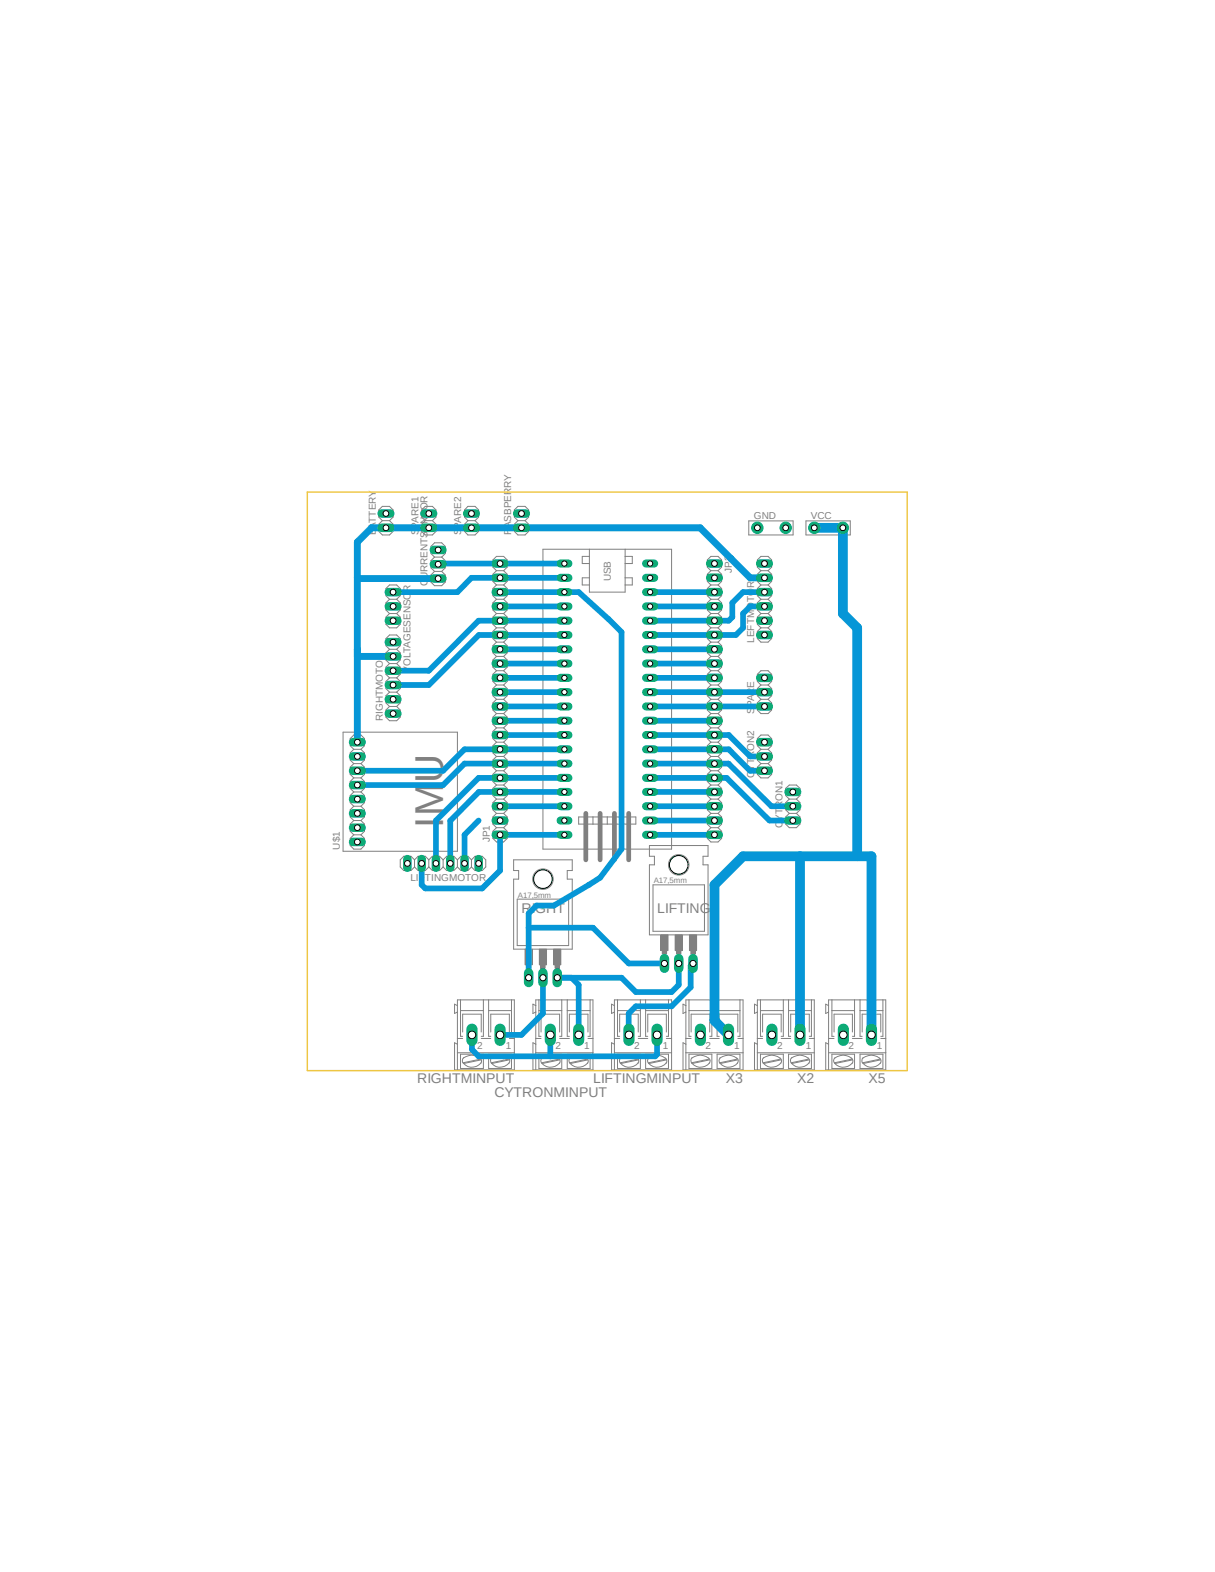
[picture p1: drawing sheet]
<svg xmlns="http://www.w3.org/2000/svg" width="216mm" height="279mm" viewBox="0 0 216 279" stroke-linecap="round" stroke-linejoin="round" font-family="sans-serif">
<defs><g id="words">
<text font-size="7.2" fill="#808080" x="78.7" y="147.1" transform="rotate(-90 78.7 147.1)">IMU</text>
<g font-size="2.5" fill="#808080">
<text x="92.7" y="162.2">RIGHT</text>
<text x="116.8" y="162.2">LIFTING</text>
<text x="74.1" y="192.4">RIGHTMINPUT</text>
<text x="87.8" y="195">CYTRONMINPUT</text>
<text x="105.4" y="192.4">LIFTINGMINPUT</text>
<text x="129" y="192.4">X3</text>
<text x="141.6" y="192.4">X2</text>
<text x="154.3" y="192.4">X5</text>
</g>
<g font-size="1.8" fill="#808080">
<text x="66.8" y="95.2" transform="rotate(-90 66.8 95.2)">BATTERY</text>
<text x="74.3" y="95.2" transform="rotate(-90 74.3 95.2)">SPARE1</text>
<text x="82" y="95.2" transform="rotate(-90 82 95.2)">SPARE2</text>
<text x="90.8" y="95.2" transform="rotate(-90 90.8 95.2)">RASBPERRY</text>
<text x="133.9" y="92.3">GND</text>
<text x="144.1" y="92.3">VCC</text>
<text x="130" y="101.9" transform="rotate(-90 130 101.9)">JP2</text>
<text x="76" y="104.2" transform="rotate(-90 76 104.2)">CURRENTSENSOR</text>
<text x="108.5" y="103.3" transform="rotate(-90 108.5 103.3)">USB</text>
<text x="72.9" y="119.6" transform="rotate(-90 72.9 119.6)">VOLTAGESENSOR</text>
<text x="134" y="114.2" transform="rotate(-90 134 114.2)">LEFTMOTOR</text>
<text x="68" y="128.2" transform="rotate(-90 68 128.2)">RIGHTMOTOR</text>
<text x="134" y="126.9" transform="rotate(-90 134 126.9)">SPARE</text>
<text x="134" y="138.3" transform="rotate(-90 134 138.3)">CYTRON2</text>
<text x="87" y="149.7" transform="rotate(-90 87 149.7)">JP1</text>
<text x="139.1" y="147.2" transform="rotate(-90 139.1 147.2)">CYTRON1</text>
<text x="60.4" y="151" transform="rotate(-90 60.4 151)">U$1</text>
<text x="72.9" y="156.6">LIFTINGMOTOR</text>
<text x="84.8" y="186.5">2</text>
<text x="89.9" y="186.5">1</text>
<text x="98.7" y="186.5">2</text>
<text x="103.8" y="186.5">1</text>
<text x="112.7" y="186.5">2</text>
<text x="117.8" y="186.5">1</text>
<text x="125.4" y="186.5">2</text>
<text x="130.5" y="186.5">1</text>
<text x="138.1" y="186.5">2</text>
<text x="143.2" y="186.5">1</text>
<text x="150.8" y="186.5">2</text>
<text x="155.8" y="186.5">1</text>
</g>
<g font-size="1.4" fill="#808080">
<text x="92" y="159.6">A17,5mm</text>
<text x="116.2" y="157">A17,5mm</text>
</g>
</g></defs>
<path d="M54.5 83.6l106.9 112.2M161.4 83.6l-106.9 112.2" fill="none" stroke="#fff" stroke-width=".18"/>
<g fill="none" stroke="#808080" stroke-width=".18">
<path d="M67.9 92.5l-.6-.6v-1.3l.6-.6h1.3l.6 .6v1.3l-.6 .6M67.9 92.5l-.6 .7v1.2l.6 .7h1.3l.6-.7v-1.2l-.6-.7M67.9 92.5h1.3M75.6 92.5h1.2M75.6 92.5l-.7 .7v1.2l.7 .7h1.2l.7-.7v-1.2l-.7-.7M75.6 92.5l-.7-.6v-1.3l.7-.6h1.2l.7 .6v1.3l-.7 .6M77.2 99l-.6-.6v-1.3l.6-.6h1.3l.6 .6v1.3l-.6 .6M77.2 99l-.6 .7v1.2l.6 .7M77.2 99h1.3M78.5 99l.6 .7v1.2l-.6 .7M83.1 92.5h1.3M83.1 92.5l-.6 .7v1.2l.6 .7h1.3l.6-.7v-1.2l-.6-.7"/>
<path d="M83.1 92.5l-.6-.6v-1.3l.6-.6h1.3l.6 .6v1.3l-.6 .6M92 92.5h1.3M92 92.5l-.6 .7v1.2l.6 .7h1.3l.6-.7v-1.2l-.6-.7M92 92.5l-.6-.6v-1.3l.6-.6h1.3l.6 .6v1.3l-.6 .6M96.5 97.6h22.8v53.3h-22.8zM104.7 98.9h-1.2v1.3h1.2M104.7 97.6v7.6h6.4v-7.6M111.1 98.9h1.3v1.3h-1.3M133.1 92.6h7.8v2.5h-7.8zM143.2 92.6h7.9v2.5h-7.9zM69.2 106.5l-.6-.6v-1.3l.6-.6h1.3l.6 .6v1.3l-.6 .6M69.2 109.1h1.3"/>
<path d="M69.2 106.5h1.3M69.2 109.1l-.6 .6v1.3l.6 .6h1.3l.6-.6v-1.3l-.6-.6M69.2 115.4l-.6-.6v-1.3l.6-.6h1.3l.6 .6v1.3l-.6 .6M69.2 115.4l-.6 .6v1.3l.6 .6M69.2 106.5l-.6 .6v1.3l.6 .7M69.2 117.9l-.6 .7v1.2l.6 .7M69.2 117.9h1.3M69.2 115.4h1.3M70.5 117.9l.6 .7v1.2l-.6 .7M70.5 106.5l.6 .6v1.3l-.6 .7M70.5 115.4l.6 .6v1.3l-.6 .6M77.2 101.6l-.6 .6v1.3l.6 .6h1.3l.6-.6v-1.3l-.6-.6"/>
<path d="M77.2 101.6h1.3M88.2 101.4l-.6-.6v-1.3l.6-.6h1.3l.6 .6v1.3l-.6 .6M88.2 101.4l-.6 .7v1.2l.6 .7M88.2 104l-.6 .6v1.3l.6 .6M88.2 106.5l-.6 .6v1.3l.6 .7M88.2 109.1l-.6 .6v1.3l.6 .6M88.2 111.6l-.6 .6v1.3l.6 .6M88.2 114.1l-.6 .7v1.2l.6 .7M88.2 116.7l-.6 .6v1.3l.6 .6M88.2 119.2l-.6 .6v1.3l.6 .7M88.2 101.4h1.3M88.2 104h1.3"/>
<path d="M88.2 109.1h1.3M88.2 106.5h1.3M88.2 111.6h1.3M88.2 116.7h1.3M88.2 114.1h1.3M88.2 119.2h1.3M89.5 101.4l.6 .7v1.2l-.6 .7M89.5 104l.6 .6v1.3l-.6 .6M89.5 106.5l.6 .6v1.3l-.6 .7M89.5 109.1l.6 .6v1.3l-.6 .6M89.5 111.6l.6 .6v1.3l-.6 .6M89.5 114.1l.6 .7v1.2l-.6 .7"/>
<path d="M89.5 116.7l.6 .6v1.3l-.6 .6M89.5 119.2l.6 .6v1.3l-.6 .7M104.7 102.7h-1.2v1.3h1.2M111.1 102.7h1.3v1.3h-1.3M126.3 101.4h1.3M126.3 104h1.3M126.3 109.1h1.3M126.3 106.5h1.3M126.3 111.6h1.3M126.3 116.7h1.3M126.3 114.1h1.3M126.3 119.2h1.3"/>
<path d="M126.3 101.4l-.6-.6v-1.3l.6-.6h1.3l.6 .6v1.3l-.6 .6M126.3 101.4l-.6 .7v1.2l.6 .7M126.3 104l-.6 .6v1.3l.6 .6M126.3 106.5l-.6 .6v1.3l.6 .7M126.3 109.1l-.6 .6v1.3l.6 .6M126.3 111.6l-.6 .6v1.3l.6 .6M126.3 114.1l-.6 .7v1.2l.6 .7M126.3 116.7l-.6 .6v1.3l.6 .6M126.3 119.2l-.6 .6v1.3l.6 .7M127.6 101.4l.6 .7v1.2l-.6 .7M127.6 104l.6 .6v1.3l-.6 .6M127.6 106.5l.6 .6v1.3l-.6 .7"/>
<path d="M127.6 109.1l.6 .6v1.3l-.6 .6M127.6 111.6l.6 .6v1.3l-.6 .6M127.6 114.1l.6 .7v1.2l-.6 .7M127.6 116.7l.6 .6v1.3l-.6 .6M127.6 119.2l.6 .6v1.3l-.6 .7M135.2 101.4l-.6-.6v-1.3l.6-.6h1.3l.6 .6v1.3l-.6 .6M135.2 101.4l-.6 .7v1.2l.6 .7M135.2 104l-.6 .6v1.3l.6 .6M135.2 106.5l-.6 .6v1.3l.6 .7M135.2 109.1l-.6 .6v1.3l.6 .6M135.2 111.6l-.6 .6v1.3l.6 .6h1.3l.6-.6v-1.3l-.6-.6M135.2 101.4h1.3"/>
<path d="M135.2 104h1.3M135.2 109.1h1.3M135.2 106.5h1.3M135.2 111.6h1.3M136.5 101.4l.6 .7v1.2l-.6 .7M136.5 104l.6 .6v1.3l-.6 .6M136.5 106.5l.6 .6v1.3l-.6 .7M136.5 109.1l.6 .6v1.3l-.6 .6M61 130.1h20.3v21.2h-20.3zM62.9 135.7h1.2M62.9 133.2h1.2M62.9 138.3h1.2"/>
<path d="M62.9 133.2l-.7-.7v-1.2l.7-.7h1.2l.7 .7v1.2l-.7 .7M62.9 133.2l-.7 .6v1.3l.7 .6M62.9 138.3l-.7 .6v1.2l.7 .7M62.9 135.7l-.7 .7v1.2l.7 .7M64.1 138.3l.7 .6v1.2l-.7 .7M64.1 135.7l.7 .7v1.2l-.7 .7M64.1 133.2l.7 .6v1.3l-.7 .6M69.2 120.5l-.6 .6v1.3l.6 .6M69.2 125.6l-.6 .6v1.3l.6 .6h1.3l.6-.6v-1.3l-.6-.6M69.2 123l-.6 .7v1.2l.6 .7M69.2 120.5h1.3M69.2 125.6h1.3"/>
<path d="M69.2 123h1.3M70.5 123l.6 .7v1.2l-.6 .7M70.5 120.5l.6 .6v1.3l-.6 .6M88.2 139.5h1.3M88.2 121.8l-.6 .6v1.3l.6 .6M88.2 124.3l-.6 .6v1.3l.6 .6M88.2 126.8l-.6 .7v1.2l.6 .7M88.2 129.4l-.6 .6v1.3l.6 .6M88.2 131.9l-.6 .6v1.3l.6 .7M88.2 134.5l-.6 .6v1.3l.6 .6M88.2 137l-.6 .6v1.3l.6 .6M88.2 139.5l-.6 .6v1.3l.6 .6"/>
<path d="M88.2 124.3h1.3M88.2 121.8h1.3M88.2 126.8h1.3M88.2 131.9h1.3M88.2 129.4h1.3M88.2 134.5h1.3M88.2 137h1.3M89.5 121.8l.6 .6v1.3l-.6 .6M89.5 124.3l.6 .6v1.3l-.6 .6M89.5 126.8l.6 .7v1.2l-.6 .7M89.5 129.4l.6 .6v1.3l-.6 .6M89.5 131.9l.6 .6v1.3l-.6 .7"/>
<path d="M89.5 134.5l.6 .6v1.3l-.6 .6M89.5 137l.6 .6v1.3l-.6 .6M89.5 139.5l.6 .6v1.3l-.6 .6M126.3 124.3l-.6 .6v1.3l.6 .6M126.3 139.5h1.3M126.3 124.3h1.3M126.3 121.8h1.3M126.3 126.8h1.3M126.3 131.9h1.3M126.3 129.4h1.3M126.3 134.5h1.3M126.3 137h1.3"/>
<path d="M126.3 121.8l-.6 .6v1.3l.6 .6M126.3 126.8l-.6 .7v1.2l.6 .7M126.3 129.4l-.6 .6v1.3l.6 .6M126.3 131.9l-.6 .6v1.3l.6 .7M126.3 134.5l-.6 .6v1.3l.6 .6M126.3 137l-.6 .6v1.3l.6 .6M126.3 139.5l-.6 .6v1.3l.6 .6M127.6 131.9l.6 .6v1.3l-.6 .7M127.6 126.8l.6 .7v1.2l-.6 .7M127.6 124.3l.6 .6v1.3l-.6 .6M127.6 121.8l.6 .6v1.3l-.6 .6M127.6 139.5l.6 .6v1.3l-.6 .6"/>
<path d="M127.6 129.4l.6 .6v1.3l-.6 .6M127.6 134.5l.6 .6v1.3l-.6 .6M127.6 137l.6 .6v1.3l-.6 .6M135.2 135.7l-.6 .7v1.2l.6 .7h1.3l.6-.7v-1.2l-.6-.7M135.2 133.2l-.6 .6v1.3l.6 .6M135.2 121.8l-.6-.7v-1.3l.6-.6h1.3l.6 .6v1.3l-.6 .7M135.2 121.8l-.6 .6v1.3l.6 .6M135.2 124.3l-.6 .6v1.3l.6 .6h1.3l.6-.6v-1.3l-.6-.6M135.2 133.2l-.6-.7v-1.2l.6-.7h1.3l.6 .7v1.2l-.6 .7M135.2 135.7h1.3M135.2 133.2h1.3M135.2 124.3h1.3"/>
<path d="M135.2 121.8h1.3M136.5 133.2l.6 .6v1.3l-.6 .6M136.5 121.8l.6 .6v1.3l-.6 .6M62.9 140.8l-.7 .6v1.3l.7 .6M62.9 143.3l-.7 .6v1.3l.7 .6M62.9 148.4l-.7 .6v1.3l.7 .6h1.2l.7-.6v-1.3l-.7-.6M62.9 145.8l-.7 .7v1.2l.7 .7M62.9 140.8h1.2M62.9 143.3h1.2M62.9 148.4h1.2M62.9 145.8h1.2M64.1 140.8l.7 .6v1.3l-.7 .6"/>
<path d="M64.1 143.3l.7 .6v1.3l-.7 .6M64.1 145.8l.7 .7v1.2l-.7 .7M73.7 152.8l.6-.6h1.3l.6 .6M73.7 152.8l-.7-.6h-1.2l-.7 .6v1.3l.7 .6h1.2l.7-.6M73.7 154.1l.6 .6h1.3l.6-.6M73.7 152.8v1.3M76.2 152.8l.6-.6h1.3l.6 .6M76.2 154.1l.6 .6h1.3l.6-.6M76.2 152.8v1.3M78.7 154.1l.7 .6h1.2l.7-.6M78.7 152.8l.7-.6h1.2l.7 .6M78.7 152.8v1.3"/>
<path d="M81.3 152.8l.6-.6h1.2l.7 .6M81.3 154.1l.6 .6h1.2l.7-.6M81.3 152.8v1.3M83.8 152.8l.6-.6h1.3l.6 .6v1.3l-.6 .6h-1.3l-.6-.6M83.8 152.8v1.3M88.2 144.6h1.3M88.2 142h1.3M88.2 147.1h1.3M88.2 142l-.6 .7v1.2l.6 .7M88.2 144.6l-.6 .6v1.3l.6 .6M88.2 147.1l-.6 .6v1.3l.6 .6h1.3l.6-.6v-1.3l-.6-.6M89.5 142l.6 .7v1.2l-.6 .7"/>
<path d="M89.5 144.6l.6 .6v1.3l-.6 .6M91.3 152.8h10.4v1.9h-.9v1.6h.9v12.4h-10.4v-12.4h.9v-1.6h-.9zM91.9 159.8h9.1v8.3h-9.1zM102.8 145.2h10.2v1.3h-10.2zM105.4 145.2v1.3M107.9 145.2v1.3M110.4 145.2v1.3M126.3 144.6h1.3M126.3 142h1.3M126.3 147.1h1.3M126.3 147.1l-.6 .6v1.3l.6 .6h1.3l.6-.6v-1.3l-.6-.6M126.3 144.6l-.6 .6v1.3l.6 .6"/>
<path d="M126.3 142l-.6 .7v1.2l.6 .7M127.6 142l.6 .7v1.2l-.6 .7M127.6 144.6l.6 .6v1.3l-.6 .6M140.3 142l-.7-.6v-1.3l.7-.6h1.2l.7 .6v1.3l-.7 .6M140.3 142l-.7 .7v1.2l.7 .7M140.3 144.6l-.7 .6v1.3l.7 .6h1.2l.7-.6v-1.3l-.7-.6M140.3 144.6h1.2M140.3 142h1.2M141.5 142l.7 .7v1.2l-.7 .7M81.3 178.7l-.5-.2v1.6l.5-.2M81.8 179.6h4.1M81.8 177.7v6.5h.4"/>
<path d="M85.9 177.7v6.5h-.4M86.8 179.6h4.1M86.8 177.7v6.5h.4M90.9 177.7v6.5h-.4M95.2 178.7l-.5-.2v1.6l.5-.2M95.8 179.6h4M95.8 177.7v6.5h.3M99.8 177.7v6.5h-.4M100.8 179.6h4.1M100.8 177.7v6.5h.4M104.9 177.7v6.5h-.4M109.2 178.7l-.5-.2v1.6l.5-.2"/>
<path d="M109.7 179.6h4.1M109.7 177.7v6.5h.4M113.8 177.7v6.5h-.4M114.7 179.6h4.1M114.7 177.7v6.5h.4M118.8 177.7v6.5h-.4M121.9 178.7l-.5-.2v1.6l.5-.2M122.4 179.6h4.1M122.4 177.7v6.5h.4M126.5 177.7v6.5h-.4M127.4 179.6h4.1M127.4 177.7v6.5h.4"/>
<path d="M131.5 177.7v6.5h-.4M134.6 178.7l-.5-.2v1.6l.5-.2M135.1 177.7v6.5h.4M135.1 179.6h4.1M139.2 177.7v6.5h-.4M140.1 177.7v6.5h.4M140.1 179.6h4.1M144.2 177.7v6.5h-.4M147.2 178.7l-.5-.2v1.6l.5-.2M147.8 179.6h4M147.8 177.7v6.5h.4M151.8 177.7v6.5h-.3"/>
<path d="M152.8 179.6h4.1M152.8 177.7v6.5h.4M156.9 177.7v6.5h-.4M81.3 185.6l-.5-.3v4.9h10.6v-12.5h-10.1v12.5M81.3 187.1h10.1M81.3 184.6h.9M81.8 187.4h4.1v2.5h-4.1zM82.2 183.4v-3.1h3.3v3.1M82.3 188a2.34 2.34 0 0 1 3 .1M82.4 188a.72 .72 0 0 0-.1 1 2 2 0 0 0 3.2-.1M85.3 188a.63 .63 0 0 1 .1 1M85.3 188.3l-3 .6"/>
<path d="M85.5 188.4l-3.1 .6M85.5 184.6h1.7M86.8 187.4h4.1v2.5h-4.1zM87.2 183.4v-3.1h3.3v3.1M87.3 188a2.4 2.4 0 0 1 3 .1M87.4 188a.72 .72 0 0 0-.1 1 2 2 0 0 0 3.2-.1M90.3 188a.59 .59 0 0 1 .1 1M90.3 188.3l-3 .6M90.5 188.4l-3.1 .6M90.5 184.6h.9M95.2 185.6l-.5-.3v4.9h10.7v-12.5h-10.2v12.5M95.2 187.1h10.2"/>
<path d="M95.2 184.6h.9M95.8 187.4h4v2.5h-4zM96.1 183.4v-3.1h3.3v3.1M96.3 188a2.34 2.34 0 0 1 3 .1M96.4 188a.67 .67 0 0 0-.1 1 2.05 2.05 0 0 0 3.1-.1M99.2 188a.63 .63 0 0 1 .2 1M99.3 188.3l-3 .6M99.4 184.6h1.8M99.4 188.4l-3 .6M100.8 187.4h4.1v2.5h-4.1zM101.2 183.4v-3.1h3.3v3.1M101.3 188a2.34 2.34 0 0 1 3 .1"/>
<path d="M101.3 188a.62 .62 0 0 0 0 1M104.2 188a.63 .63 0 0 1 .2 1M104.3 188.3l-3 .6M104.4 188.4l-3 .6M104.4 188.9a2.11 2.11 0 0 1-3.1 .1M104.5 184.6h.9M109.2 185.6l-.5-.3v4.9h10.6v-12.5h-10.1v12.5M109.2 187.1h10.1M109.2 184.6h.9M109.7 187.4h4.1v2.5h-4.1zM110.1 183.4v-3.1h3.3v3.1M110.2 188a2.4 2.4 0 0 1 3 .1"/>
<path d="M110.3 188a.67 .67 0 0 0-.1 1 2.05 2.05 0 0 0 3.2-.1M113.2 188a.59 .59 0 0 1 .1 1M113.3 188.3l-3.1 .6M113.4 184.6h1.7M113.4 188.4l-3 .6M114.7 187.4h4.1v2.5h-4.1zM115.1 183.4v-3.1h3.3v3.1M115.3 188a2.34 2.34 0 0 1 2.9 .1M115.3 188a.67 .67 0 0 0-.1 1 2.05 2.05 0 0 0 3.2-.1M118.2 188a.59 .59 0 0 1 .1 1M118.3 188.3l-3.1 .6M118.4 184.6h.9"/>
<path d="M118.4 188.4l-3 .6M121.9 185.6l-.5-.3v4.9h10.6v-12.5h-10.1v12.5M121.9 187.1h10.1M121.9 184.6h.9M122.4 187.4h4.1v2.5h-4.1zM122.8 183.4v-3.1h3.3v3.1M122.9 188a2.4 2.4 0 0 1 3 .1M123 188a.72 .72 0 0 0-.1 1 2 2 0 0 0 3.2-.1M125.9 188a.59 .59 0 0 1 .1 1M125.9 188.3l-3 .6M126.1 188.4l-3.1 .6M126.1 184.6h1.7"/>
<path d="M127.4 187.4h4.1v2.5h-4.1zM127.8 183.4v-3.1h3.3v3.1M127.9 188a2.4 2.4 0 0 1 3 .1M128 188a.72 .72 0 0 0-.1 1 2 2 0 0 0 3.2-.1M130.9 188a.59 .59 0 0 1 .1 1M130.9 188.3l-3 .6M131.1 188.4l-3.1 .6M131.1 184.6h.9M134.6 185.6l-.5-.3v4.9h10.6v-12.5h-10.1v12.5M134.6 187.1h10.1M134.6 184.6h.9M135.1 187.4h4.1v2.5h-4.1z"/>
<path d="M135.5 183.4v-3.1h3.3v3.1M135.6 188a2.4 2.4 0 0 1 3 .1M135.7 188a.72 .72 0 0 0-.1 1 2 2 0 0 0 3.2-.1M138.6 188a.59 .59 0 0 1 .1 1M138.6 188.3l-3 .6M138.8 188.4l-3.1 .6M138.8 184.6h1.7M140.1 187.4h4.1v2.5h-4.1zM140.5 183.4v-3.1h3.3v3.1M140.6 188a2.4 2.4 0 0 1 3 .1M140.7 188a.72 .72 0 0 0-.1 1 2 2 0 0 0 3.2-.1M143.6 188a.59 .59 0 0 1 .1 1"/>
<path d="M143.6 188.3l-3 .6M143.8 188.4l-3.1 .6M143.8 184.6h.9M147.2 185.6l-.5-.3v4.9h10.7v-12.5h-10.2v12.5M147.2 187.1h10.2M147.2 184.6h1M147.8 187.4h4v2.5h-4zM148.2 183.4v-3.1h3.3v3.1M148.3 188a2.34 2.34 0 0 1 3 .1M148.4 188a.63 .63 0 0 0-.1 1M151.3 188a.63 .63 0 0 1 .1 1M151.3 188.3l-3 .6"/>
<path d="M151.5 184.6h1.7M151.5 188.4l-3.1 .6M151.5 188.9a2.11 2.11 0 0 1-3.2 .1M152.8 187.4h4.1v2.5h-4.1zM153.2 183.4v-3.1h3.3v3.1M153.3 188a2.34 2.34 0 0 1 3 .1M153.4 188a.72 .72 0 0 0-.1 1 2 2 0 0 0 3.2-.1M156.3 188a.63 .63 0 0 1 .1 1M156.3 188.3l-3 .6M156.5 188.4l-3.1 .6M156.5 184.6h.9"/>
<circle cx="96.5" cy="156.3" r="1.82"/>
</g>
<path d="M104.1 144.6v8.2M106.6 144.6v8.2M109.2 144.6v8.2M111.7 144.6v8.2" fill="none" stroke="#808080" stroke-width=".85"/>
<path d="M98.6 171.5h.8v.6h-.8z" fill-rule="evenodd" fill="#808080"/>
<path d="M98.6 171.5h.8v.6h-.8z" fill="none" stroke="#808080" stroke-width=".18"/>
<path d="M96.1 171.5h.8v.6h-.8z" fill-rule="evenodd" fill="#808080"/>
<path d="M96.1 171.5h.8v.6h-.8z" fill="none" stroke="#808080" stroke-width=".18"/>
<path d="M93.6 171.5h.7v.6h-.7z" fill-rule="evenodd" fill="#808080"/>
<path d="M93.6 171.5h.7v.6h-.7z" fill="none" stroke="#808080" stroke-width=".18"/>
<path d="M93.3 168.7h1.3v2.8h-1.3z" fill-rule="evenodd" fill="#808080"/>
<path d="M93.3 168.7h1.3v2.8h-1.3z" fill="none" stroke="#808080" stroke-width=".18"/>
<path d="M95.8 168.7h1.3v2.8h-1.3z" fill-rule="evenodd" fill="#808080"/>
<path d="M95.8 168.7h1.3v2.8h-1.3z" fill="none" stroke="#808080" stroke-width=".18"/>
<path d="M98.4 168.7h1.3v2.8h-1.3z" fill-rule="evenodd" fill="#808080"/>
<g fill="none" stroke="#808080" stroke-width=".18">
<path d="M115.4 150.3h10.4v1.9h-.9v1.5h.9v12.5h-10.4v-12.5h.9v-1.5h-.9zM116 157.3h9.2v8.2h-9.2zM98.4 168.7h1.3v2.8h-1.3z"/>
<circle cx="120.6" cy="153.7" r="1.82"/>
</g>
<path d="M122.8 169h.7v.6h-.7z" fill-rule="evenodd" fill="#808080"/>
<path d="M122.8 169h.7v.6h-.7z" fill="none" stroke="#808080" stroke-width=".18"/>
<path d="M120.2 169h.8v.6h-.8z" fill-rule="evenodd" fill="#808080"/>
<path d="M120.2 169h.8v.6h-.8z" fill="none" stroke="#808080" stroke-width=".18"/>
<path d="M117.7 169h.7v.6h-.7z" fill-rule="evenodd" fill="#808080"/>
<path d="M117.7 169h.7v.6h-.7z" fill="none" stroke="#808080" stroke-width=".18"/>
<path d="M117.4 166.2h1.3v2.8h-1.3z" fill-rule="evenodd" fill="#808080"/>
<path d="M117.4 166.2h1.3v2.8h-1.3z" fill="none" stroke="#808080" stroke-width=".18"/>
<path d="M120 166.2h1.2v2.8h-1.2z" fill-rule="evenodd" fill="#808080"/>
<path d="M120 166.2h1.2v2.8h-1.2z" fill="none" stroke="#808080" stroke-width=".18"/>
<path d="M122.5 166.2h1.3v2.8h-1.3z" fill-rule="evenodd" fill="#808080"/>
<path d="M122.5 166.2h1.3v2.8h-1.3z" fill="none" stroke="#808080" stroke-width=".18"/>
<g fill="none" stroke="#0696d7" stroke-width="1">
<path d="M88.9 105.2h13.9l5.4 4.9 2.2 2.3v38.5l-3.8 5.1-8.2 5h-3.1l-1.4 1.3v11.5M88.9 107.8h11.4M88.9 115.4h11.4M88.9 117.9h11.4M100.3 100.2h-22.3l-.1 .1M100.3 102.7h-16.5l-2.5 2.5h-11.5M100.3 110.3h-15.3l-8.8 8.9h-6.4M100.3 112.9h-15.2l-8.9 8.9h-6.4M115.5 105.2h11.5M115.5 107.8h11.5M115.5 115.4h11.5M115.5 117.9h11.5"/>
<path d="M135.8 105.2h-3.8l-1.9 1.9v2.6l-.6 .6h-14M135.8 107.8h-2.5l-1.3 1.3v2.5l-1.2 1.3h-15.3M88.9 120.5h11.4M88.9 123h11.4M88.9 125.6h11.4M88.9 128.1h11.4M88.9 130.6h11.4M100.3 133.2h-17.8l-3.8 3.8h-15.2M100.3 135.7h-17.8l-3.8 3.8h-15.2M100.3 138.3h-15.3l-7.5 7.5v7.7M115.5 120.5h11.5M115.5 123h20.3"/>
<path d="M115.5 125.6h20.3M115.5 128.1h11.5M115.5 130.6h14l3.8 3.9h2.5M115.5 133.2h14l3.8 3.8h2.5M115.5 135.7h14l7.6 7.6h3.8M115.5 138.3h13.6l7.6 7.5h4.2M85 145.8l-2.5 2.6v5.1M88.9 143.3h11.4M100.3 140.8h-15.2l-5.1 5.1v7.6M100.3 148.4h-11.4v6.3l-3.2 3.2h-10.1l-.7-.6v-3.8M115.5 140.8h11.5M115.5 148.4h11.5"/>
<path d="M115.5 145.8h11.5M115.5 143.3h11.5M93.9 164.9h11.5l6.3 6.3h6.4M96.5 173.8v6.3l-3.8 3.8h-3.8M101.6 173.8l1.2 1.2v8.9M120.6 171.2v3.8l-1.3 1.3h-6.3l-2.6-2.5h-11.4M123.1 171.2l-.4 .4v3.9l-3.4 3.4h-6.3l-1.3 1.2 .1 3.8M83.9 183.9v2.6l1.1 1.2h31.4l.4-.3v-3.5M97.8 183.9v3.8"/>
</g>
<path d="M63.5 116.7h6.3M63.5 102.7l.1 .1h14.3M135.8 102.7h-2.5l-8.9-8.9h-58.4l-2.5 2.6v35.5" fill="none" stroke="#0696d7" stroke-width="1.2"/>
<path d="M144.7 93.8h5.1v15.3l2.5 2.5v40.6M142.2 152.2v31.7M129.5 183.9l-2.5-2.5v-24.1l5-5.1h22.9v31.8" fill="none" stroke="#0696d7" stroke-width="1.7"/>
<path d="M67.8 93.8h1.5" fill="none" stroke="#0dab76" stroke-width="1.5"/>
<circle cx="68.6" cy="93.8" r=".51" fill="#fff"/>
<circle cx="68.6" cy="93.8" r=".51" fill="none" stroke="#000" stroke-width=".18"/>
<path d="M67.8 91.3h1.5" fill="none" stroke="#0dab76" stroke-width="1.5"/>
<circle cx="68.6" cy="91.3" r=".51" fill="#fff"/>
<circle cx="68.6" cy="91.3" r=".51" fill="none" stroke="#000" stroke-width=".18"/>
<path d="M140.1 145.8h1.5" fill="none" stroke="#0dab76" stroke-width="1.5"/>
<circle cx="140.9" cy="145.8" r=".51" fill="#fff"/>
<circle cx="140.9" cy="145.8" r=".51" fill="none" stroke="#000" stroke-width=".18"/>
<path d="M140.1 143.3h1.5" fill="none" stroke="#0dab76" stroke-width="1.5"/>
<circle cx="140.9" cy="143.3" r=".51" fill="#fff"/>
<circle cx="140.9" cy="143.3" r=".51" fill="none" stroke="#000" stroke-width=".18"/>
<path d="M140.1 140.8h1.5" fill="none" stroke="#0dab76" stroke-width="1.5"/>
<circle cx="140.9" cy="140.8" r=".51" fill="#fff"/>
<circle cx="140.9" cy="140.8" r=".51" fill="none" stroke="#000" stroke-width=".18"/>
<path d="M135.1 137h1.5" fill="none" stroke="#0dab76" stroke-width="1.5"/>
<circle cx="135.8" cy="137" r=".51" fill="#fff"/>
<circle cx="135.8" cy="137" r=".51" fill="none" stroke="#000" stroke-width=".18"/>
<path d="M135.1 134.5h1.5" fill="none" stroke="#0dab76" stroke-width="1.5"/>
<circle cx="135.8" cy="134.5" r=".51" fill="#fff"/>
<circle cx="135.8" cy="134.5" r=".51" fill="none" stroke="#000" stroke-width=".18"/>
<path d="M135.1 131.9h1.5" fill="none" stroke="#0dab76" stroke-width="1.5"/>
<circle cx="135.8" cy="131.9" r=".51" fill="#fff"/>
<circle cx="135.8" cy="131.9" r=".51" fill="none" stroke="#000" stroke-width=".18"/>
<circle cx="134.6" cy="93.8" r="1.01" fill="#0dab76"/>
<circle cx="134.6" cy="93.8" r="1.01" fill="none" stroke="#0dab76" stroke-width=".18"/>
<circle cx="134.6" cy="93.8" r=".51" fill="#fff"/>
<circle cx="134.6" cy="93.8" r=".51" fill="none" stroke="#000" stroke-width=".18"/>
<circle cx="139.6" cy="93.8" r="1.01" fill="#0dab76"/>
<circle cx="139.6" cy="93.8" r="1.01" fill="none" stroke="#0dab76" stroke-width=".18"/>
<circle cx="139.6" cy="93.8" r=".51" fill="#fff"/>
<circle cx="139.6" cy="93.8" r=".51" fill="none" stroke="#000" stroke-width=".18"/>
<path d="M88.1 148.4h1.5" fill="none" stroke="#0dab76" stroke-width="1.5"/>
<circle cx="88.9" cy="148.4" r=".51" fill="#fff"/>
<circle cx="88.9" cy="148.4" r=".51" fill="none" stroke="#000" stroke-width=".18"/>
<path d="M88.1 145.8h1.5" fill="none" stroke="#0dab76" stroke-width="1.5"/>
<circle cx="88.9" cy="145.8" r=".51" fill="#fff"/>
<circle cx="88.9" cy="145.8" r=".51" fill="none" stroke="#000" stroke-width=".18"/>
<path d="M88.1 143.3h1.5" fill="none" stroke="#0dab76" stroke-width="1.5"/>
<circle cx="88.9" cy="143.3" r=".51" fill="#fff"/>
<circle cx="88.9" cy="143.3" r=".51" fill="none" stroke="#000" stroke-width=".18"/>
<path d="M88.1 140.8h1.5" fill="none" stroke="#0dab76" stroke-width="1.5"/>
<circle cx="88.9" cy="140.8" r=".51" fill="#fff"/>
<circle cx="88.9" cy="140.8" r=".51" fill="none" stroke="#000" stroke-width=".18"/>
<path d="M88.1 138.3h1.5" fill="none" stroke="#0dab76" stroke-width="1.5"/>
<circle cx="88.9" cy="138.3" r=".51" fill="#fff"/>
<circle cx="88.9" cy="138.3" r=".51" fill="none" stroke="#000" stroke-width=".18"/>
<path d="M88.1 135.7h1.5" fill="none" stroke="#0dab76" stroke-width="1.5"/>
<circle cx="88.9" cy="135.7" r=".51" fill="#fff"/>
<circle cx="88.9" cy="135.7" r=".51" fill="none" stroke="#000" stroke-width=".18"/>
<path d="M88.1 133.2h1.5" fill="none" stroke="#0dab76" stroke-width="1.5"/>
<circle cx="88.9" cy="133.2" r=".51" fill="#fff"/>
<circle cx="88.9" cy="133.2" r=".51" fill="none" stroke="#000" stroke-width=".18"/>
<path d="M88.1 130.6h1.5" fill="none" stroke="#0dab76" stroke-width="1.5"/>
<circle cx="88.9" cy="130.6" r=".51" fill="#fff"/>
<circle cx="88.9" cy="130.6" r=".51" fill="none" stroke="#000" stroke-width=".18"/>
<path d="M88.1 128.1h1.5" fill="none" stroke="#0dab76" stroke-width="1.5"/>
<circle cx="88.9" cy="128.1" r=".51" fill="#fff"/>
<circle cx="88.9" cy="128.1" r=".51" fill="none" stroke="#000" stroke-width=".18"/>
<path d="M88.1 125.6h1.5" fill="none" stroke="#0dab76" stroke-width="1.5"/>
<circle cx="88.9" cy="125.6" r=".51" fill="#fff"/>
<circle cx="88.9" cy="125.6" r=".51" fill="none" stroke="#000" stroke-width=".18"/>
<path d="M88.1 123h1.5" fill="none" stroke="#0dab76" stroke-width="1.5"/>
<circle cx="88.9" cy="123" r=".51" fill="#fff"/>
<circle cx="88.9" cy="123" r=".51" fill="none" stroke="#000" stroke-width=".18"/>
<path d="M88.1 120.5h1.5" fill="none" stroke="#0dab76" stroke-width="1.5"/>
<circle cx="88.9" cy="120.5" r=".51" fill="#fff"/>
<circle cx="88.9" cy="120.5" r=".51" fill="none" stroke="#000" stroke-width=".18"/>
<path d="M88.1 117.9h1.5" fill="none" stroke="#0dab76" stroke-width="1.5"/>
<circle cx="88.9" cy="117.9" r=".51" fill="#fff"/>
<circle cx="88.9" cy="117.9" r=".51" fill="none" stroke="#000" stroke-width=".18"/>
<path d="M88.1 115.4h1.5" fill="none" stroke="#0dab76" stroke-width="1.5"/>
<circle cx="88.9" cy="115.4" r=".51" fill="#fff"/>
<circle cx="88.9" cy="115.4" r=".51" fill="none" stroke="#000" stroke-width=".18"/>
<path d="M88.1 112.9h1.5" fill="none" stroke="#0dab76" stroke-width="1.5"/>
<circle cx="88.9" cy="112.9" r=".51" fill="#fff"/>
<circle cx="88.9" cy="112.9" r=".51" fill="none" stroke="#000" stroke-width=".18"/>
<path d="M88.1 110.3h1.5" fill="none" stroke="#0dab76" stroke-width="1.5"/>
<circle cx="88.9" cy="110.3" r=".51" fill="#fff"/>
<circle cx="88.9" cy="110.3" r=".51" fill="none" stroke="#000" stroke-width=".18"/>
<path d="M88.1 107.8h1.5" fill="none" stroke="#0dab76" stroke-width="1.5"/>
<circle cx="88.9" cy="107.8" r=".51" fill="#fff"/>
<circle cx="88.9" cy="107.8" r=".51" fill="none" stroke="#000" stroke-width=".18"/>
<path d="M88.1 105.2h1.5" fill="none" stroke="#0dab76" stroke-width="1.5"/>
<circle cx="88.9" cy="105.2" r=".51" fill="#fff"/>
<circle cx="88.9" cy="105.2" r=".51" fill="none" stroke="#000" stroke-width=".18"/>
<path d="M88.1 102.7h1.5" fill="none" stroke="#0dab76" stroke-width="1.5"/>
<circle cx="88.9" cy="102.7" r=".51" fill="#fff"/>
<circle cx="88.9" cy="102.7" r=".51" fill="none" stroke="#000" stroke-width=".18"/>
<path d="M88.1 100.2h1.5" fill="none" stroke="#0dab76" stroke-width="1.5"/>
<circle cx="88.9" cy="100.2" r=".51" fill="#fff"/>
<circle cx="88.9" cy="100.2" r=".51" fill="none" stroke="#000" stroke-width=".18"/>
<path d="M126.2 100.2h1.5" fill="none" stroke="#0dab76" stroke-width="1.5"/>
<circle cx="127" cy="100.2" r=".51" fill="#fff"/>
<circle cx="127" cy="100.2" r=".51" fill="none" stroke="#000" stroke-width=".18"/>
<path d="M126.2 102.7h1.5" fill="none" stroke="#0dab76" stroke-width="1.5"/>
<circle cx="127" cy="102.7" r=".51" fill="#fff"/>
<circle cx="127" cy="102.7" r=".51" fill="none" stroke="#000" stroke-width=".18"/>
<path d="M126.2 105.2h1.5" fill="none" stroke="#0dab76" stroke-width="1.5"/>
<circle cx="127" cy="105.2" r=".51" fill="#fff"/>
<circle cx="127" cy="105.2" r=".51" fill="none" stroke="#000" stroke-width=".18"/>
<path d="M126.2 107.8h1.5" fill="none" stroke="#0dab76" stroke-width="1.5"/>
<circle cx="127" cy="107.8" r=".51" fill="#fff"/>
<circle cx="127" cy="107.8" r=".51" fill="none" stroke="#000" stroke-width=".18"/>
<path d="M126.2 110.3h1.5" fill="none" stroke="#0dab76" stroke-width="1.5"/>
<circle cx="127" cy="110.3" r=".51" fill="#fff"/>
<circle cx="127" cy="110.3" r=".51" fill="none" stroke="#000" stroke-width=".18"/>
<path d="M126.2 112.9h1.5" fill="none" stroke="#0dab76" stroke-width="1.5"/>
<circle cx="127" cy="112.9" r=".51" fill="#fff"/>
<circle cx="127" cy="112.9" r=".51" fill="none" stroke="#000" stroke-width=".18"/>
<path d="M126.2 115.4h1.5" fill="none" stroke="#0dab76" stroke-width="1.5"/>
<circle cx="127" cy="115.4" r=".51" fill="#fff"/>
<circle cx="127" cy="115.4" r=".51" fill="none" stroke="#000" stroke-width=".18"/>
<path d="M126.2 117.9h1.5" fill="none" stroke="#0dab76" stroke-width="1.5"/>
<circle cx="127" cy="117.9" r=".51" fill="#fff"/>
<circle cx="127" cy="117.9" r=".51" fill="none" stroke="#000" stroke-width=".18"/>
<path d="M126.2 120.5h1.5" fill="none" stroke="#0dab76" stroke-width="1.5"/>
<circle cx="127" cy="120.5" r=".51" fill="#fff"/>
<circle cx="127" cy="120.5" r=".51" fill="none" stroke="#000" stroke-width=".18"/>
<path d="M126.2 123h1.5" fill="none" stroke="#0dab76" stroke-width="1.5"/>
<circle cx="127" cy="123" r=".51" fill="#fff"/>
<circle cx="127" cy="123" r=".51" fill="none" stroke="#000" stroke-width=".18"/>
<path d="M126.2 125.6h1.5" fill="none" stroke="#0dab76" stroke-width="1.5"/>
<circle cx="127" cy="125.6" r=".51" fill="#fff"/>
<circle cx="127" cy="125.6" r=".51" fill="none" stroke="#000" stroke-width=".18"/>
<path d="M126.2 128.1h1.5" fill="none" stroke="#0dab76" stroke-width="1.5"/>
<circle cx="127" cy="128.1" r=".51" fill="#fff"/>
<circle cx="127" cy="128.1" r=".51" fill="none" stroke="#000" stroke-width=".18"/>
<path d="M126.2 130.6h1.5" fill="none" stroke="#0dab76" stroke-width="1.5"/>
<circle cx="127" cy="130.6" r=".51" fill="#fff"/>
<circle cx="127" cy="130.6" r=".51" fill="none" stroke="#000" stroke-width=".18"/>
<path d="M126.2 133.2h1.5" fill="none" stroke="#0dab76" stroke-width="1.5"/>
<circle cx="127" cy="133.2" r=".51" fill="#fff"/>
<circle cx="127" cy="133.2" r=".51" fill="none" stroke="#000" stroke-width=".18"/>
<path d="M126.2 135.7h1.5" fill="none" stroke="#0dab76" stroke-width="1.5"/>
<circle cx="127" cy="135.7" r=".51" fill="#fff"/>
<circle cx="127" cy="135.7" r=".51" fill="none" stroke="#000" stroke-width=".18"/>
<path d="M126.2 138.3h1.5" fill="none" stroke="#0dab76" stroke-width="1.5"/>
<circle cx="127" cy="138.3" r=".51" fill="#fff"/>
<circle cx="127" cy="138.3" r=".51" fill="none" stroke="#000" stroke-width=".18"/>
<path d="M126.2 140.8h1.5" fill="none" stroke="#0dab76" stroke-width="1.5"/>
<circle cx="127" cy="140.8" r=".51" fill="#fff"/>
<circle cx="127" cy="140.8" r=".51" fill="none" stroke="#000" stroke-width=".18"/>
<path d="M126.2 143.3h1.5" fill="none" stroke="#0dab76" stroke-width="1.5"/>
<circle cx="127" cy="143.3" r=".51" fill="#fff"/>
<circle cx="127" cy="143.3" r=".51" fill="none" stroke="#000" stroke-width=".18"/>
<path d="M126.2 145.8h1.5" fill="none" stroke="#0dab76" stroke-width="1.5"/>
<circle cx="127" cy="145.8" r=".51" fill="#fff"/>
<circle cx="127" cy="145.8" r=".51" fill="none" stroke="#000" stroke-width=".18"/>
<path d="M126.2 148.4h1.5" fill="none" stroke="#0dab76" stroke-width="1.5"/>
<circle cx="127" cy="148.4" r=".51" fill="#fff"/>
<circle cx="127" cy="148.4" r=".51" fill="none" stroke="#000" stroke-width=".18"/>
<path d="M135.1 112.9h1.5" fill="none" stroke="#0dab76" stroke-width="1.5"/>
<circle cx="135.8" cy="112.9" r=".51" fill="#fff"/>
<circle cx="135.8" cy="112.9" r=".51" fill="none" stroke="#000" stroke-width=".18"/>
<path d="M135.1 110.3h1.5" fill="none" stroke="#0dab76" stroke-width="1.5"/>
<circle cx="135.8" cy="110.3" r=".51" fill="#fff"/>
<circle cx="135.8" cy="110.3" r=".51" fill="none" stroke="#000" stroke-width=".18"/>
<path d="M135.1 107.8h1.5" fill="none" stroke="#0dab76" stroke-width="1.5"/>
<circle cx="135.8" cy="107.8" r=".51" fill="#fff"/>
<circle cx="135.8" cy="107.8" r=".51" fill="none" stroke="#000" stroke-width=".18"/>
<path d="M135.1 105.2h1.5" fill="none" stroke="#0dab76" stroke-width="1.5"/>
<circle cx="135.8" cy="105.2" r=".51" fill="#fff"/>
<circle cx="135.8" cy="105.2" r=".51" fill="none" stroke="#000" stroke-width=".18"/>
<path d="M135.1 102.7h1.5" fill="none" stroke="#0dab76" stroke-width="1.5"/>
<circle cx="135.8" cy="102.7" r=".51" fill="#fff"/>
<circle cx="135.8" cy="102.7" r=".51" fill="none" stroke="#000" stroke-width=".18"/>
<path d="M135.1 100.2h1.5" fill="none" stroke="#0dab76" stroke-width="1.5"/>
<circle cx="135.8" cy="100.2" r=".51" fill="#fff"/>
<circle cx="135.8" cy="100.2" r=".51" fill="none" stroke="#000" stroke-width=".18"/>
<path d="M85 152.7v1.5" fill="none" stroke="#0dab76" stroke-width="1.5"/>
<circle cx="85" cy="153.5" r=".51" fill="#fff"/>
<circle cx="85" cy="153.5" r=".51" fill="none" stroke="#000" stroke-width=".18"/>
<path d="M82.5 152.7v1.5" fill="none" stroke="#0dab76" stroke-width="1.5"/>
<circle cx="82.5" cy="153.5" r=".51" fill="#fff"/>
<circle cx="82.5" cy="153.5" r=".51" fill="none" stroke="#000" stroke-width=".18"/>
<path d="M80 152.7v1.5" fill="none" stroke="#0dab76" stroke-width="1.5"/>
<circle cx="80" cy="153.5" r=".51" fill="#fff"/>
<circle cx="80" cy="153.5" r=".51" fill="none" stroke="#000" stroke-width=".18"/>
<path d="M77.5 152.7v1.5" fill="none" stroke="#0dab76" stroke-width="1.5"/>
<circle cx="77.5" cy="153.5" r=".51" fill="#fff"/>
<circle cx="77.5" cy="153.5" r=".51" fill="none" stroke="#000" stroke-width=".18"/>
<path d="M74.9 152.7v1.5" fill="none" stroke="#0dab76" stroke-width="1.5"/>
<circle cx="74.9" cy="153.5" r=".51" fill="#fff"/>
<circle cx="74.9" cy="153.5" r=".51" fill="none" stroke="#000" stroke-width=".18"/>
<path d="M72.4 152.7v1.5" fill="none" stroke="#0dab76" stroke-width="1.5"/>
<circle cx="72.4" cy="153.5" r=".51" fill="#fff"/>
<circle cx="72.4" cy="153.5" r=".51" fill="none" stroke="#000" stroke-width=".18"/>
<path d="M91.9 93.8h1.5" fill="none" stroke="#0dab76" stroke-width="1.5"/>
<circle cx="92.7" cy="93.8" r=".51" fill="#fff"/>
<circle cx="92.7" cy="93.8" r=".51" fill="none" stroke="#000" stroke-width=".18"/>
<path d="M91.9 91.3h1.5" fill="none" stroke="#0dab76" stroke-width="1.5"/>
<circle cx="92.7" cy="91.3" r=".51" fill="#fff"/>
<circle cx="92.7" cy="91.3" r=".51" fill="none" stroke="#000" stroke-width=".18"/>
<path d="M69.1 126.8h1.5" fill="none" stroke="#0dab76" stroke-width="1.5"/>
<circle cx="69.8" cy="126.8" r=".51" fill="#fff"/>
<circle cx="69.8" cy="126.8" r=".51" fill="none" stroke="#000" stroke-width=".18"/>
<path d="M69.1 124.3h1.5" fill="none" stroke="#0dab76" stroke-width="1.5"/>
<circle cx="69.8" cy="124.3" r=".51" fill="#fff"/>
<circle cx="69.8" cy="124.3" r=".51" fill="none" stroke="#000" stroke-width=".18"/>
<path d="M69.1 121.8h1.5" fill="none" stroke="#0dab76" stroke-width="1.5"/>
<circle cx="69.8" cy="121.8" r=".51" fill="#fff"/>
<circle cx="69.8" cy="121.8" r=".51" fill="none" stroke="#000" stroke-width=".18"/>
<path d="M69.1 119.2h1.5" fill="none" stroke="#0dab76" stroke-width="1.5"/>
<circle cx="69.8" cy="119.2" r=".51" fill="#fff"/>
<circle cx="69.8" cy="119.2" r=".51" fill="none" stroke="#000" stroke-width=".18"/>
<path d="M69.1 116.7h1.5" fill="none" stroke="#0dab76" stroke-width="1.5"/>
<circle cx="69.8" cy="116.7" r=".51" fill="#fff"/>
<circle cx="69.8" cy="116.7" r=".51" fill="none" stroke="#000" stroke-width=".18"/>
<path d="M69.1 114.1h1.5" fill="none" stroke="#0dab76" stroke-width="1.5"/>
<circle cx="69.8" cy="114.1" r=".51" fill="#fff"/>
<circle cx="69.8" cy="114.1" r=".51" fill="none" stroke="#000" stroke-width=".18"/>
<path d="M135.1 125.6h1.5" fill="none" stroke="#0dab76" stroke-width="1.5"/>
<circle cx="135.8" cy="125.6" r=".51" fill="#fff"/>
<circle cx="135.8" cy="125.6" r=".51" fill="none" stroke="#000" stroke-width=".18"/>
<path d="M135.1 123h1.5" fill="none" stroke="#0dab76" stroke-width="1.5"/>
<circle cx="135.8" cy="123" r=".51" fill="#fff"/>
<circle cx="135.8" cy="123" r=".51" fill="none" stroke="#000" stroke-width=".18"/>
<path d="M135.1 120.5h1.5" fill="none" stroke="#0dab76" stroke-width="1.5"/>
<circle cx="135.8" cy="120.5" r=".51" fill="#fff"/>
<circle cx="135.8" cy="120.5" r=".51" fill="none" stroke="#000" stroke-width=".18"/>
<path d="M75.4 93.8h1.6" fill="none" stroke="#0dab76" stroke-width="1.5"/>
<circle cx="76.2" cy="93.8" r=".51" fill="#fff"/>
<circle cx="76.2" cy="93.8" r=".51" fill="none" stroke="#000" stroke-width=".18"/>
<path d="M75.4 91.3h1.6" fill="none" stroke="#0dab76" stroke-width="1.5"/>
<circle cx="76.2" cy="91.3" r=".51" fill="#fff"/>
<circle cx="76.2" cy="91.3" r=".51" fill="none" stroke="#000" stroke-width=".18"/>
<path d="M83 93.8h1.5" fill="none" stroke="#0dab76" stroke-width="1.5"/>
<circle cx="83.8" cy="93.8" r=".51" fill="#fff"/>
<circle cx="83.8" cy="93.8" r=".51" fill="none" stroke="#000" stroke-width=".18"/>
<path d="M83 91.3h1.5" fill="none" stroke="#0dab76" stroke-width="1.5"/>
<circle cx="83.8" cy="91.3" r=".51" fill="#fff"/>
<circle cx="83.8" cy="91.3" r=".51" fill="none" stroke="#000" stroke-width=".18"/>
<path d="M99.6 100.2h1.4" fill="none" stroke="#0dab76" stroke-width="1.4"/>
<circle cx="100.3" cy="100.2" r=".46" fill="#fff"/>
<circle cx="100.3" cy="100.2" r=".46" fill="none" stroke="#000" stroke-width=".18"/>
<path d="M99.6 102.7h1.4" fill="none" stroke="#0dab76" stroke-width="1.4"/>
<circle cx="100.3" cy="102.7" r=".46" fill="#fff"/>
<circle cx="100.3" cy="102.7" r=".46" fill="none" stroke="#000" stroke-width=".18"/>
<path d="M99.6 105.2h1.4" fill="none" stroke="#0dab76" stroke-width="1.4"/>
<circle cx="100.3" cy="105.2" r=".46" fill="#fff"/>
<circle cx="100.3" cy="105.2" r=".46" fill="none" stroke="#000" stroke-width=".18"/>
<path d="M99.6 107.8h1.4" fill="none" stroke="#0dab76" stroke-width="1.4"/>
<circle cx="100.3" cy="107.8" r=".46" fill="#fff"/>
<circle cx="100.3" cy="107.8" r=".46" fill="none" stroke="#000" stroke-width=".18"/>
<path d="M99.6 110.3h1.4" fill="none" stroke="#0dab76" stroke-width="1.4"/>
<circle cx="100.3" cy="110.3" r=".46" fill="#fff"/>
<circle cx="100.3" cy="110.3" r=".46" fill="none" stroke="#000" stroke-width=".18"/>
<path d="M99.6 112.9h1.4" fill="none" stroke="#0dab76" stroke-width="1.4"/>
<circle cx="100.3" cy="112.9" r=".46" fill="#fff"/>
<circle cx="100.3" cy="112.9" r=".46" fill="none" stroke="#000" stroke-width=".18"/>
<path d="M99.6 115.4h1.4" fill="none" stroke="#0dab76" stroke-width="1.4"/>
<circle cx="100.3" cy="115.4" r=".46" fill="#fff"/>
<circle cx="100.3" cy="115.4" r=".46" fill="none" stroke="#000" stroke-width=".18"/>
<path d="M99.6 117.9h1.4" fill="none" stroke="#0dab76" stroke-width="1.4"/>
<circle cx="100.3" cy="117.9" r=".46" fill="#fff"/>
<circle cx="100.3" cy="117.9" r=".46" fill="none" stroke="#000" stroke-width=".18"/>
<path d="M99.6 120.5h1.4" fill="none" stroke="#0dab76" stroke-width="1.4"/>
<circle cx="100.3" cy="120.5" r=".46" fill="#fff"/>
<circle cx="100.3" cy="120.5" r=".46" fill="none" stroke="#000" stroke-width=".18"/>
<path d="M99.6 123h1.4" fill="none" stroke="#0dab76" stroke-width="1.4"/>
<circle cx="100.3" cy="123" r=".46" fill="#fff"/>
<circle cx="100.3" cy="123" r=".46" fill="none" stroke="#000" stroke-width=".18"/>
<path d="M99.6 125.6h1.4" fill="none" stroke="#0dab76" stroke-width="1.4"/>
<circle cx="100.3" cy="125.6" r=".46" fill="#fff"/>
<circle cx="100.3" cy="125.6" r=".46" fill="none" stroke="#000" stroke-width=".18"/>
<path d="M99.6 128.1h1.4" fill="none" stroke="#0dab76" stroke-width="1.4"/>
<circle cx="100.3" cy="128.1" r=".46" fill="#fff"/>
<circle cx="100.3" cy="128.1" r=".46" fill="none" stroke="#000" stroke-width=".18"/>
<path d="M99.6 130.6h1.4" fill="none" stroke="#0dab76" stroke-width="1.4"/>
<circle cx="100.3" cy="130.6" r=".46" fill="#fff"/>
<circle cx="100.3" cy="130.6" r=".46" fill="none" stroke="#000" stroke-width=".18"/>
<path d="M99.6 133.2h1.4" fill="none" stroke="#0dab76" stroke-width="1.4"/>
<circle cx="100.3" cy="133.2" r=".46" fill="#fff"/>
<circle cx="100.3" cy="133.2" r=".46" fill="none" stroke="#000" stroke-width=".18"/>
<path d="M99.6 135.7h1.4" fill="none" stroke="#0dab76" stroke-width="1.4"/>
<circle cx="100.3" cy="135.7" r=".46" fill="#fff"/>
<circle cx="100.3" cy="135.7" r=".46" fill="none" stroke="#000" stroke-width=".18"/>
<path d="M99.6 138.3h1.4" fill="none" stroke="#0dab76" stroke-width="1.4"/>
<circle cx="100.3" cy="138.3" r=".46" fill="#fff"/>
<circle cx="100.3" cy="138.3" r=".46" fill="none" stroke="#000" stroke-width=".18"/>
<path d="M99.6 140.8h1.4" fill="none" stroke="#0dab76" stroke-width="1.4"/>
<circle cx="100.3" cy="140.8" r=".46" fill="#fff"/>
<circle cx="100.3" cy="140.8" r=".46" fill="none" stroke="#000" stroke-width=".18"/>
<path d="M99.6 143.3h1.4" fill="none" stroke="#0dab76" stroke-width="1.4"/>
<circle cx="100.3" cy="143.3" r=".46" fill="#fff"/>
<circle cx="100.3" cy="143.3" r=".46" fill="none" stroke="#000" stroke-width=".18"/>
<path d="M99.6 145.8h1.4" fill="none" stroke="#0dab76" stroke-width="1.4"/>
<circle cx="100.3" cy="145.8" r=".46" fill="#fff"/>
<circle cx="100.3" cy="145.8" r=".46" fill="none" stroke="#000" stroke-width=".18"/>
<path d="M99.6 148.4h1.4" fill="none" stroke="#0dab76" stroke-width="1.4"/>
<circle cx="100.3" cy="148.4" r=".46" fill="#fff"/>
<circle cx="100.3" cy="148.4" r=".46" fill="none" stroke="#000" stroke-width=".18"/>
<path d="M114.8 100.2h1.4" fill="none" stroke="#0dab76" stroke-width="1.4"/>
<circle cx="115.5" cy="100.2" r=".46" fill="#fff"/>
<circle cx="115.5" cy="100.2" r=".46" fill="none" stroke="#000" stroke-width=".18"/>
<path d="M114.8 102.7h1.4" fill="none" stroke="#0dab76" stroke-width="1.4"/>
<circle cx="115.5" cy="102.7" r=".46" fill="#fff"/>
<circle cx="115.5" cy="102.7" r=".46" fill="none" stroke="#000" stroke-width=".18"/>
<path d="M114.8 105.2h1.4" fill="none" stroke="#0dab76" stroke-width="1.4"/>
<circle cx="115.5" cy="105.2" r=".46" fill="#fff"/>
<circle cx="115.5" cy="105.2" r=".46" fill="none" stroke="#000" stroke-width=".18"/>
<path d="M114.8 107.8h1.4" fill="none" stroke="#0dab76" stroke-width="1.4"/>
<circle cx="115.5" cy="107.8" r=".46" fill="#fff"/>
<circle cx="115.5" cy="107.8" r=".46" fill="none" stroke="#000" stroke-width=".18"/>
<path d="M114.8 110.3h1.4" fill="none" stroke="#0dab76" stroke-width="1.4"/>
<circle cx="115.5" cy="110.3" r=".46" fill="#fff"/>
<circle cx="115.5" cy="110.3" r=".46" fill="none" stroke="#000" stroke-width=".18"/>
<path d="M114.8 112.9h1.4" fill="none" stroke="#0dab76" stroke-width="1.4"/>
<circle cx="115.5" cy="112.9" r=".46" fill="#fff"/>
<circle cx="115.5" cy="112.9" r=".46" fill="none" stroke="#000" stroke-width=".18"/>
<path d="M114.8 115.4h1.4" fill="none" stroke="#0dab76" stroke-width="1.4"/>
<circle cx="115.5" cy="115.4" r=".46" fill="#fff"/>
<circle cx="115.5" cy="115.4" r=".46" fill="none" stroke="#000" stroke-width=".18"/>
<path d="M114.8 117.9h1.4" fill="none" stroke="#0dab76" stroke-width="1.4"/>
<circle cx="115.5" cy="117.9" r=".46" fill="#fff"/>
<circle cx="115.5" cy="117.9" r=".46" fill="none" stroke="#000" stroke-width=".18"/>
<path d="M114.8 120.5h1.4" fill="none" stroke="#0dab76" stroke-width="1.4"/>
<circle cx="115.5" cy="120.5" r=".46" fill="#fff"/>
<circle cx="115.5" cy="120.5" r=".46" fill="none" stroke="#000" stroke-width=".18"/>
<path d="M114.8 123h1.4" fill="none" stroke="#0dab76" stroke-width="1.4"/>
<circle cx="115.5" cy="123" r=".46" fill="#fff"/>
<circle cx="115.5" cy="123" r=".46" fill="none" stroke="#000" stroke-width=".18"/>
<path d="M114.8 125.6h1.4" fill="none" stroke="#0dab76" stroke-width="1.4"/>
<circle cx="115.5" cy="125.6" r=".46" fill="#fff"/>
<circle cx="115.5" cy="125.6" r=".46" fill="none" stroke="#000" stroke-width=".18"/>
<path d="M114.8 128.1h1.4" fill="none" stroke="#0dab76" stroke-width="1.4"/>
<circle cx="115.5" cy="128.1" r=".46" fill="#fff"/>
<circle cx="115.5" cy="128.1" r=".46" fill="none" stroke="#000" stroke-width=".18"/>
<path d="M114.8 130.6h1.4" fill="none" stroke="#0dab76" stroke-width="1.4"/>
<circle cx="115.5" cy="130.6" r=".46" fill="#fff"/>
<circle cx="115.5" cy="130.6" r=".46" fill="none" stroke="#000" stroke-width=".18"/>
<path d="M114.8 133.2h1.4" fill="none" stroke="#0dab76" stroke-width="1.4"/>
<circle cx="115.5" cy="133.2" r=".46" fill="#fff"/>
<circle cx="115.5" cy="133.2" r=".46" fill="none" stroke="#000" stroke-width=".18"/>
<path d="M114.8 135.7h1.4" fill="none" stroke="#0dab76" stroke-width="1.4"/>
<circle cx="115.5" cy="135.7" r=".46" fill="#fff"/>
<circle cx="115.5" cy="135.7" r=".46" fill="none" stroke="#000" stroke-width=".18"/>
<path d="M114.8 138.3h1.4" fill="none" stroke="#0dab76" stroke-width="1.4"/>
<circle cx="115.5" cy="138.3" r=".46" fill="#fff"/>
<circle cx="115.5" cy="138.3" r=".46" fill="none" stroke="#000" stroke-width=".18"/>
<path d="M114.8 140.8h1.4" fill="none" stroke="#0dab76" stroke-width="1.4"/>
<circle cx="115.5" cy="140.8" r=".46" fill="#fff"/>
<circle cx="115.5" cy="140.8" r=".46" fill="none" stroke="#000" stroke-width=".18"/>
<path d="M114.8 143.3h1.4" fill="none" stroke="#0dab76" stroke-width="1.4"/>
<circle cx="115.5" cy="143.3" r=".46" fill="#fff"/>
<circle cx="115.5" cy="143.3" r=".46" fill="none" stroke="#000" stroke-width=".18"/>
<path d="M114.8 145.8h1.4" fill="none" stroke="#0dab76" stroke-width="1.4"/>
<circle cx="115.5" cy="145.8" r=".46" fill="#fff"/>
<circle cx="115.5" cy="145.8" r=".46" fill="none" stroke="#000" stroke-width=".18"/>
<path d="M114.8 148.4h1.4" fill="none" stroke="#0dab76" stroke-width="1.4"/>
<circle cx="115.5" cy="148.4" r=".46" fill="#fff"/>
<circle cx="115.5" cy="148.4" r=".46" fill="none" stroke="#000" stroke-width=".18"/>
<path d="M62.7 149.6h1.6" fill="none" stroke="#0dab76" stroke-width="1.5"/>
<circle cx="63.5" cy="149.6" r=".51" fill="#fff"/>
<circle cx="63.5" cy="149.6" r=".51" fill="none" stroke="#000" stroke-width=".18"/>
<path d="M62.7 147.1h1.6" fill="none" stroke="#0dab76" stroke-width="1.5"/>
<circle cx="63.5" cy="147.1" r=".51" fill="#fff"/>
<circle cx="63.5" cy="147.1" r=".51" fill="none" stroke="#000" stroke-width=".18"/>
<path d="M62.7 144.6h1.6" fill="none" stroke="#0dab76" stroke-width="1.5"/>
<circle cx="63.5" cy="144.6" r=".51" fill="#fff"/>
<circle cx="63.5" cy="144.6" r=".51" fill="none" stroke="#000" stroke-width=".18"/>
<path d="M62.7 142h1.6" fill="none" stroke="#0dab76" stroke-width="1.5"/>
<circle cx="63.5" cy="142" r=".51" fill="#fff"/>
<circle cx="63.5" cy="142" r=".51" fill="none" stroke="#000" stroke-width=".18"/>
<path d="M62.7 139.5h1.6" fill="none" stroke="#0dab76" stroke-width="1.5"/>
<circle cx="63.5" cy="139.5" r=".51" fill="#fff"/>
<circle cx="63.5" cy="139.5" r=".51" fill="none" stroke="#000" stroke-width=".18"/>
<path d="M62.7 137h1.6" fill="none" stroke="#0dab76" stroke-width="1.5"/>
<circle cx="63.5" cy="137" r=".51" fill="#fff"/>
<circle cx="63.5" cy="137" r=".51" fill="none" stroke="#000" stroke-width=".18"/>
<path d="M62.7 134.5h1.6" fill="none" stroke="#0dab76" stroke-width="1.5"/>
<circle cx="63.5" cy="134.5" r=".51" fill="#fff"/>
<circle cx="63.5" cy="134.5" r=".51" fill="none" stroke="#000" stroke-width=".18"/>
<path d="M62.7 131.9h1.6" fill="none" stroke="#0dab76" stroke-width="1.5"/>
<circle cx="63.5" cy="131.9" r=".51" fill="#fff"/>
<circle cx="63.5" cy="131.9" r=".51" fill="none" stroke="#000" stroke-width=".18"/>
<circle cx="144.7" cy="93.8" r="1.01" fill="#0dab76"/>
<circle cx="144.7" cy="93.8" r="1.01" fill="none" stroke="#0dab76" stroke-width=".18"/>
<circle cx="144.7" cy="93.8" r=".51" fill="#fff"/>
<circle cx="144.7" cy="93.8" r=".51" fill="none" stroke="#000" stroke-width=".18"/>
<circle cx="149.8" cy="93.8" r="1.01" fill="#0dab76"/>
<circle cx="149.8" cy="93.8" r="1.01" fill="none" stroke="#0dab76" stroke-width=".18"/>
<circle cx="149.8" cy="93.8" r=".51" fill="#fff"/>
<circle cx="149.8" cy="93.8" r=".51" fill="none" stroke="#000" stroke-width=".18"/>
<path d="M69.1 105.2h1.5" fill="none" stroke="#0dab76" stroke-width="1.5"/>
<circle cx="69.8" cy="105.2" r=".51" fill="#fff"/>
<circle cx="69.8" cy="105.2" r=".51" fill="none" stroke="#000" stroke-width=".18"/>
<path d="M69.1 107.8h1.5" fill="none" stroke="#0dab76" stroke-width="1.5"/>
<circle cx="69.8" cy="107.8" r=".51" fill="#fff"/>
<circle cx="69.8" cy="107.8" r=".51" fill="none" stroke="#000" stroke-width=".18"/>
<path d="M69.1 110.3h1.5" fill="none" stroke="#0dab76" stroke-width="1.5"/>
<circle cx="69.8" cy="110.3" r=".51" fill="#fff"/>
<circle cx="69.8" cy="110.3" r=".51" fill="none" stroke="#000" stroke-width=".18"/>
<path d="M142.2 182.9v2" fill="none" stroke="#0dab76" stroke-width="2"/>
<circle cx="142.2" cy="183.9" r=".68" fill="#fff"/>
<circle cx="142.2" cy="183.9" r=".68" fill="none" stroke="#000" stroke-width=".18"/>
<path d="M137.2 182.9v2" fill="none" stroke="#0dab76" stroke-width="2"/>
<circle cx="137.2" cy="183.9" r=".68" fill="#fff"/>
<circle cx="137.2" cy="183.9" r=".68" fill="none" stroke="#000" stroke-width=".18"/>
<path d="M129.5 182.9v2" fill="none" stroke="#0dab76" stroke-width="2"/>
<circle cx="129.5" cy="183.9" r=".68" fill="#fff"/>
<circle cx="129.5" cy="183.9" r=".68" fill="none" stroke="#000" stroke-width=".18"/>
<path d="M124.5 182.9v2" fill="none" stroke="#0dab76" stroke-width="2"/>
<circle cx="124.5" cy="183.9" r=".68" fill="#fff"/>
<circle cx="124.5" cy="183.9" r=".68" fill="none" stroke="#000" stroke-width=".18"/>
<path d="M116.8 182.9v2" fill="none" stroke="#0dab76" stroke-width="2"/>
<circle cx="116.8" cy="183.9" r=".68" fill="#fff"/>
<circle cx="116.8" cy="183.9" r=".68" fill="none" stroke="#000" stroke-width=".18"/>
<path d="M111.8 182.9v2" fill="none" stroke="#0dab76" stroke-width="2"/>
<circle cx="111.8" cy="183.9" r=".68" fill="#fff"/>
<circle cx="111.8" cy="183.9" r=".68" fill="none" stroke="#000" stroke-width=".18"/>
<path d="M154.9 182.9v2" fill="none" stroke="#0dab76" stroke-width="2"/>
<circle cx="154.9" cy="183.9" r=".68" fill="#fff"/>
<circle cx="154.9" cy="183.9" r=".68" fill="none" stroke="#000" stroke-width=".18"/>
<path d="M149.9 182.9v2" fill="none" stroke="#0dab76" stroke-width="2"/>
<circle cx="149.9" cy="183.9" r=".68" fill="#fff"/>
<circle cx="149.9" cy="183.9" r=".68" fill="none" stroke="#000" stroke-width=".18"/>
<path d="M77.1 102.8h1.5" fill="none" stroke="#0dab76" stroke-width="1.5"/>
<circle cx="77.8" cy="102.8" r=".51" fill="#fff"/>
<circle cx="77.8" cy="102.8" r=".51" fill="none" stroke="#000" stroke-width=".18"/>
<path d="M77.1 100.3h1.5" fill="none" stroke="#0dab76" stroke-width="1.5"/>
<circle cx="77.8" cy="100.3" r=".51" fill="#fff"/>
<circle cx="77.8" cy="100.3" r=".51" fill="none" stroke="#000" stroke-width=".18"/>
<path d="M77.1 97.7h1.5" fill="none" stroke="#0dab76" stroke-width="1.5"/>
<circle cx="77.8" cy="97.7" r=".51" fill="#fff"/>
<circle cx="77.8" cy="97.7" r=".51" fill="none" stroke="#000" stroke-width=".18"/>
<path d="M88.9 182.9v2" fill="none" stroke="#0dab76" stroke-width="2"/>
<circle cx="88.9" cy="183.9" r=".68" fill="#fff"/>
<circle cx="88.9" cy="183.9" r=".68" fill="none" stroke="#000" stroke-width=".18"/>
<path d="M83.9 182.9v2" fill="none" stroke="#0dab76" stroke-width="2"/>
<circle cx="83.9" cy="183.9" r=".68" fill="#fff"/>
<circle cx="83.9" cy="183.9" r=".68" fill="none" stroke="#000" stroke-width=".18"/>
<path d="M102.8 182.9v2" fill="none" stroke="#0dab76" stroke-width="2"/>
<circle cx="102.8" cy="183.9" r=".68" fill="#fff"/>
<circle cx="102.8" cy="183.9" r=".68" fill="none" stroke="#000" stroke-width=".18"/>
<path d="M97.8 182.9v2" fill="none" stroke="#0dab76" stroke-width="2"/>
<circle cx="97.8" cy="183.9" r=".68" fill="#fff"/>
<circle cx="97.8" cy="183.9" r=".68" fill="none" stroke="#000" stroke-width=".18"/>
<path d="M93.9 172.9v1.7" fill="none" stroke="#0dab76" stroke-width="1.7"/>
<circle cx="93.9" cy="173.8" r=".55" fill="#fff"/>
<circle cx="93.9" cy="173.8" r=".55" fill="none" stroke="#000" stroke-width=".18"/>
<path d="M96.5 172.9v1.7" fill="none" stroke="#0dab76" stroke-width="1.7"/>
<circle cx="96.5" cy="173.8" r=".55" fill="#fff"/>
<circle cx="96.5" cy="173.8" r=".55" fill="none" stroke="#000" stroke-width=".18"/>
<path d="M99 172.9v1.7" fill="none" stroke="#0dab76" stroke-width="1.7"/>
<circle cx="99" cy="173.8" r=".55" fill="#fff"/>
<circle cx="99" cy="173.8" r=".55" fill="none" stroke="#000" stroke-width=".18"/>
<path d="M118.1 170.4v1.7" fill="none" stroke="#0dab76" stroke-width="1.7"/>
<circle cx="118.1" cy="171.2" r=".55" fill="#fff"/>
<circle cx="118.1" cy="171.2" r=".55" fill="none" stroke="#000" stroke-width=".18"/>
<path d="M120.6 170.4v1.7" fill="none" stroke="#0dab76" stroke-width="1.7"/>
<circle cx="120.6" cy="171.2" r=".55" fill="#fff"/>
<circle cx="120.6" cy="171.2" r=".55" fill="none" stroke="#000" stroke-width=".18"/>
<path d="M123.1 170.4v1.7" fill="none" stroke="#0dab76" stroke-width="1.7"/>
<circle cx="123.1" cy="171.2" r=".55" fill="#fff"/>
<circle cx="123.1" cy="171.2" r=".55" fill="none" stroke="#000" stroke-width=".18"/>
<path d="M54.6 87.5h106.6v102.8h-106.6z" fill="none" stroke="#eec643" stroke-width=".25"/>
<circle cx="96.5" cy="156.3" r="1.66" fill="none" stroke="#eec643" stroke-width=".18"/>
<circle cx="96.5" cy="156.3" r="1.66" fill="#fff"/>
<circle cx="96.5" cy="156.3" r="1.66" fill="none" stroke="#000" stroke-width=".18"/>
<circle cx="120.6" cy="153.7" r="1.66" fill="none" stroke="#eec643" stroke-width=".18"/>
<circle cx="120.6" cy="153.7" r="1.66" fill="#fff"/>
<circle cx="120.6" cy="153.7" r="1.66" fill="none" stroke="#000" stroke-width=".18"/>
<use href="#words"/>
</svg>
